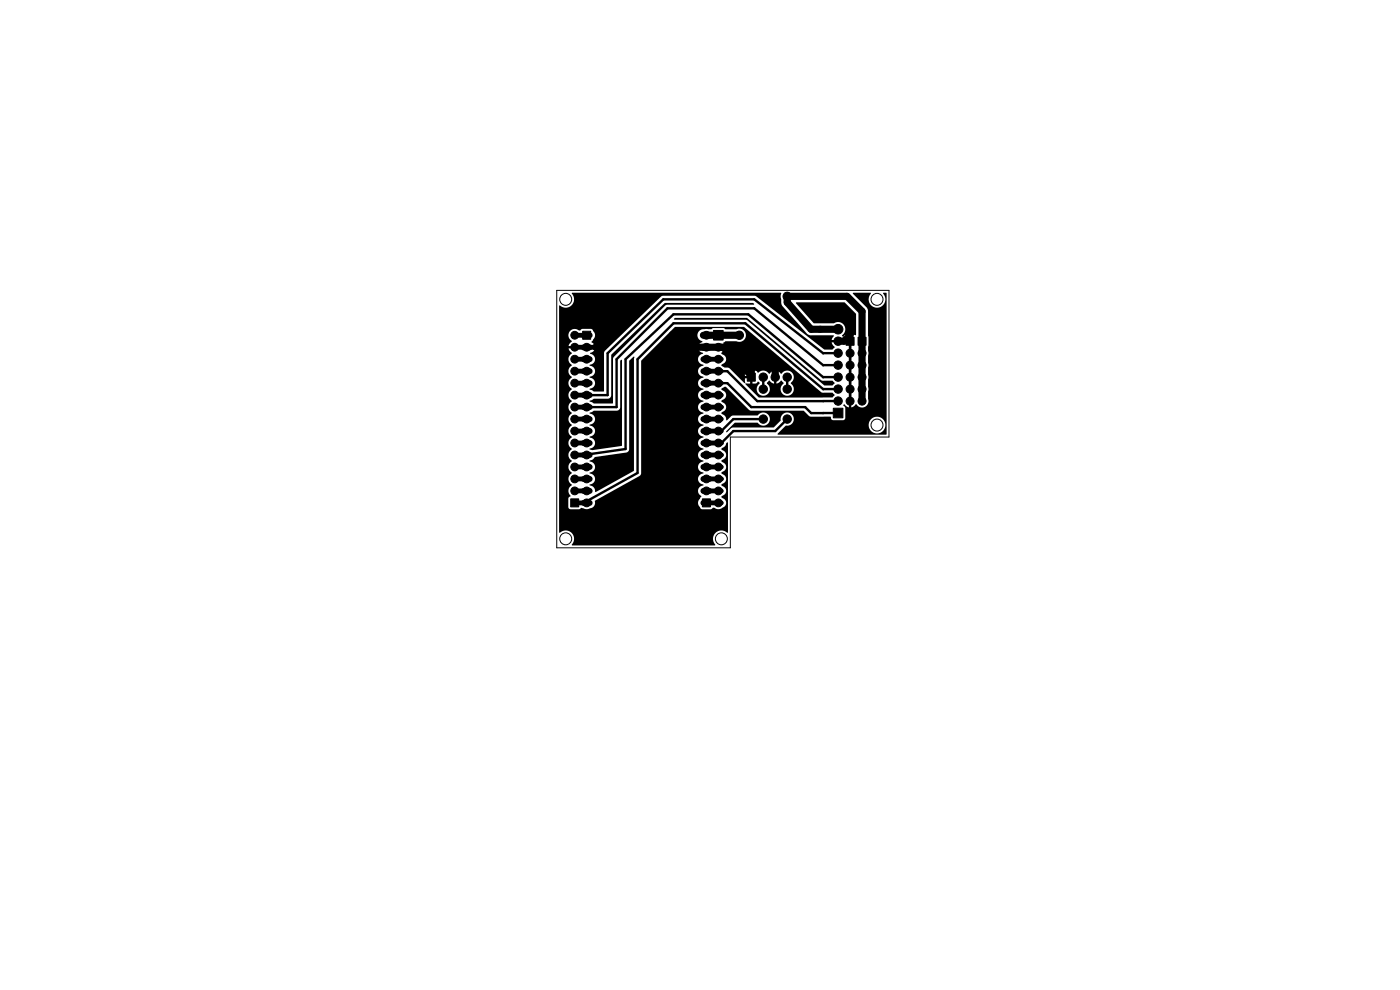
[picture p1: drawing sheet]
<svg xmlns="http://www.w3.org/2000/svg" width="297mm" height="210mm" viewBox="0 0 297 210" stroke-linecap="round" stroke-linejoin="round" font-family="sans-serif">
<g fill="none" stroke="#000" stroke-width="1.3">
<path d="M123.8 71.1h1.3M123.8 73.7h1.3M123.8 76.2h1.3M123.8 78.7h1.3M149.2 71.1h1.3M149.2 73.7h1.3M149.2 76.2h1.3M149.2 78.7h1.3M123.8 81.3h1.3M123.8 83.8h1.3M123.8 86.4h1.3M123.8 88.9h1.3"/>
<path d="M123.8 91.4h1.3M123.8 94h1.3M123.8 96.5h1.3M123.8 99.1h1.3M149.2 81.3h1.3M149.2 83.8h1.3M149.2 86.4h1.3M149.2 88.9h1.3M149.2 91.4h1.3M149.2 94h1.3M149.2 96.5h1.3M149.2 99.1h1.3"/>
<path d="M123.8 101.6h1.3M123.8 104.1h1.3M123.8 106.7h1.3M149.2 101.6h1.3M149.2 104.1h1.3M149.2 106.7h1.3"/>
</g>
<g fill="#000" stroke="#000" stroke-width=".21">
<path d="M123.6 70.3h1.7v1.7h-1.7zM151.4 70.1h2v2h-2zM179.5 71.5h1.7v1.7h-1.7zM182 71.5h1.7v1.7h-1.7zM158.5 79.2h1.7v1.7h-1.7zM176.8 86.6h2v2h-2zM121.1 105.8h1.7v1.7h-1.7zM149 105.8h1.7v1.7h-1.7z"/>
<circle cx="121.9" cy="76.2" r=".83"/>
<circle cx="121.9" cy="73.7" r=".83"/>
<circle cx="121.9" cy="78.7" r=".83"/>
<circle cx="121.9" cy="71.1" r=".83"/>
<circle cx="124.5" cy="78.7" r=".83"/>
<circle cx="124.5" cy="76.2" r=".83"/>
<circle cx="124.5" cy="73.7" r=".83"/>
<circle cx="128.9" cy="71.1" r=".89"/>
<circle cx="142.9" cy="71.1" r=".89"/>
<circle cx="149.9" cy="73.7" r=".83"/>
<circle cx="149.9" cy="71.1" r=".83"/>
<circle cx="149.9" cy="78.7" r=".83"/>
<circle cx="149.9" cy="76.2" r=".83"/>
<circle cx="152.4" cy="73.7" r=".83"/>
<circle cx="152.4" cy="78.7" r=".83"/>
<circle cx="152.4" cy="76.2" r=".83"/>
<circle cx="156.8" cy="73.7" r=".89"/>
<circle cx="156.8" cy="71.1" r=".89"/>
<circle cx="167" cy="62.9" r=".89"/>
<circle cx="174" cy="65.4" r=".89"/>
<circle cx="177.8" cy="80" r=".89"/>
<circle cx="177.8" cy="72.4" r=".89"/>
<circle cx="177.8" cy="77.5" r=".89"/>
<circle cx="177.8" cy="74.9" r=".89"/>
<circle cx="177.8" cy="69.8" r="1.02"/>
<circle cx="180.3" cy="74.9" r=".85"/>
<circle cx="180.3" cy="77.5" r=".85"/>
<circle cx="182.9" cy="74.9" r=".85"/>
<circle cx="182.9" cy="77.5" r=".85"/>
<circle cx="121.9" cy="94" r=".83"/>
<circle cx="121.9" cy="88.9" r=".83"/>
<circle cx="121.9" cy="86.4" r=".83"/>
<circle cx="121.9" cy="83.8" r=".83"/>
<circle cx="121.9" cy="91.4" r=".83"/>
<circle cx="121.9" cy="99.1" r=".83"/>
<circle cx="121.9" cy="96.5" r=".83"/>
<circle cx="121.9" cy="81.3" r=".83"/>
<circle cx="124.5" cy="99.1" r=".83"/>
<circle cx="124.5" cy="83.8" r=".83"/>
<circle cx="124.5" cy="88.9" r=".83"/>
<circle cx="124.5" cy="96.5" r=".83"/>
<circle cx="124.5" cy="94" r=".83"/>
<circle cx="124.5" cy="81.3" r=".83"/>
<circle cx="124.5" cy="86.4" r=".83"/>
<circle cx="124.5" cy="91.4" r=".83"/>
<circle cx="149.9" cy="94" r=".83"/>
<circle cx="149.9" cy="86.4" r=".83"/>
<circle cx="149.9" cy="83.8" r=".83"/>
<circle cx="149.9" cy="96.5" r=".83"/>
<circle cx="149.9" cy="81.3" r=".83"/>
<circle cx="149.9" cy="99.1" r=".83"/>
<circle cx="149.9" cy="88.9" r=".83"/>
<circle cx="149.9" cy="91.4" r=".83"/>
<circle cx="152.4" cy="96.5" r=".83"/>
<circle cx="152.4" cy="94" r=".83"/>
<circle cx="152.4" cy="81.3" r=".83"/>
<circle cx="152.4" cy="83.8" r=".83"/>
<circle cx="152.4" cy="88.9" r=".83"/>
<circle cx="152.4" cy="86.4" r=".83"/>
<circle cx="152.4" cy="91.4" r=".83"/>
<circle cx="152.4" cy="99.1" r=".83"/>
<circle cx="161.9" cy="80" r=".89"/>
<circle cx="161.9" cy="88.9" r=".89"/>
<circle cx="161.9" cy="82.5" r=".89"/>
<circle cx="164.5" cy="80" r=".89"/>
<circle cx="167" cy="82.5" r=".89"/>
<circle cx="167" cy="80" r=".89"/>
<circle cx="167" cy="88.9" r=".89"/>
<circle cx="177.8" cy="82.5" r=".89"/>
<circle cx="177.8" cy="85.1" r=".89"/>
<circle cx="180.3" cy="80" r=".85"/>
<circle cx="180.3" cy="82.5" r=".85"/>
<circle cx="180.3" cy="85.1" r=".85"/>
<circle cx="182.9" cy="82.5" r=".85"/>
<circle cx="182.9" cy="85.1" r=".85"/>
<circle cx="182.9" cy="80" r=".85"/>
<circle cx="121.9" cy="104.1" r=".83"/>
<circle cx="121.9" cy="101.6" r=".83"/>
<circle cx="124.5" cy="101.6" r=".83"/>
<circle cx="124.5" cy="104.1" r=".83"/>
<circle cx="124.5" cy="106.7" r=".83"/>
<circle cx="149.9" cy="101.6" r=".83"/>
<circle cx="149.9" cy="104.1" r=".83"/>
<circle cx="152.4" cy="101.6" r=".83"/>
<circle cx="152.4" cy="106.7" r=".83"/>
<circle cx="152.4" cy="104.1" r=".83"/>
</g>
<g fill="none" stroke="#000" stroke-width=".51">
<path d="M153 78.7h1.3l6.4 6.4h17.1M174.6 74.9l-14.6-11.4h-19.3l-11.8 11.4v8.9h-5.1M174.6 74.9h3.2M174.6 74.9h.1M177.8 77.5h-3.2l-14.6-12.1h-18.4l-10.8 10.8v10.2h-7M177.8 80h-3.2l-15.9-13.3h-15.8l-10.2 9.5v19.1l-8.9 1.2M180.3 72.4v12.7M153 81.3h1.3l5.1 5.1h11.4l1.3 1.2h5.7M161.9 80v2.6M161.9 88.9h-6.3l-2.6 2.5M167 88.9l-2.5 2.5h-8.9l-2.6 2.6M167 80v2.6"/>
<path d="M174.6 82.6l-16.5-14h-15.2l-7.6 7.6v24.1l-11.5 6.4M174.6 82.5v.1M174.6 82.5h3.2M174.6 87.6h.1M174.6 85.1h.1"/>
</g>
<g fill="none" stroke="#000" stroke-width="1">
<path d="M121.9 78.7h2.6M121.9 73.7h4.5M121.9 71.1h.1M121.9 76.2h.1M121.9 71.1h2.6M121.9 76.2h2.6M124.5 73.7h.1M124.5 78.7h.1M149.2 78.7h3.8M149.2 76.2h3.8M149.3 73.7h-.1M153 71.1h.1"/>
<path d="M153 73.7l6.4 6.3M121.9 83.8h2.6M121.9 81.3h2.6M121.9 86.4h.1M121.9 96.5h.1M121.9 94h2.6M121.9 99.1h2.6M121.9 88.9h2.6M121.9 91.4h.1M121.9 86.4h2.6M121.9 96.5h2.6M121.9 91.4h2.6"/>
<path d="M124.5 83.8h.1M124.5 88.9h.1M124.5 99.1h.1M124.5 94h.1M149.2 86.4h3.8M149.2 96.5h3.8M149.2 81.3h3.8M149.2 94h.1M149.2 91.4h3.8M149.2 99.1h3.8M149.2 83.8h.1M149.2 88.9h.1"/>
<path d="M149.2 83.8h3.8M149.2 94h3.8M149.2 88.9h3.8M153 94h.1M153 86.4h.1M153 96.5h.1M121.9 106.7h.1M121.9 101.6h.1M121.9 104.1h2.6M121.9 106.7h2.6M121.9 101.6h2.6M149.2 106.7h3.8"/>
<path d="M149.2 101.6h3.8M149.2 104.1h3.8M153 101.6h.1"/>
</g>
<path d="M128.9 71.1l-2.5 2.6M142.9 71.1l2.5 2.6h11.4M149.2 71.1h7.6M167 64.1v-1.2h12.7l3.2 3.1v19.1M167 64.2l5.1 5.7h5.7M174 65.4h3.2l3.1 3.2v2.5l-1.2 1.3h-1.3M159.4 80v-2.5h5.1v2.5" fill="none" stroke="#000" stroke-width="1.5"/>
<g fill="#000">
<path d="M122.2 73.4h2v.6l-2-.1zM131.6 76.5l.2-.2 .1 .1v18.1l-6.3 1-.5-.3a1.24 1.24 0 0 0 1.1-1.2 1.24 1.24 0 0 0-1.1-1.2v-.1a1.24 1.24 0 0 0 1.1-1.2 1.24 1.24 0 0 0-1.1-1.3 1.24 1.24 0 0 0 1.1-1.3 1.24 1.24 0 0 0-1.1-1.2v-.2l.9-.4h4.9l.6-.4zM133.5 76.5l.9-.8h.2l-.1 24.1-8.2 4.6a1.36 1.36 0 0 0-1.2-1.5 1.24 1.24 0 0 0 1.1-1.3 1.24 1.24 0 0 0-1.1-1.2v-.1a1.24 1.24 0 0 0 1.1-1.2 1.24 1.24 0 0 0-1.1-1.3l.1-.1a1.23 1.23 0 0 0 1-.7l6.7-1 .5-.5zM150.1 73.4h2v.5l-2 .1zM143 67.6l.2-.2 15.3 .1 15.7 13.1 .4 .2h2l.5 .5-.5 .5-1.8-.1-16.4-13.8-15.3-.1zM129.7 75.2l11.4-10.9h18.6l.3 .2-.1 .1-18.7 .1-11.1 11.1-.1 9.7-4.1 .1-.8-.4v-.2l.9-.4h3.1l.5-.6zM118.6 64.8h.2a1.83 1.83 0 0 0 2.5-.1 1.83 1.83 0 0 0 0-2.5l44.3-.1 .1 .1-.1 .7 .1 1.5 .3 .5 5.2 5.9 .7 .3h4.9l.1 .2-.5 .8h1.1v.5h-1.1l.3 .6 .4 .4-.5 .5h-1.8l-14.6-11.3h-19.7l-12.3 11.8-.1 8.4-2.1 .1-.9-.4v-.2a1.2 1.2 0 0 0 1.1-1.2 1.2 1.2 0 0 0-1.1-1.2v-.2a1.2 1.2 0 0 0 1.1-1.2 1.2 1.2 0 0 0-1.1-1.2v-.1a1.21 1.21 0 0 0 1.1-1.2 1.21 1.21 0 0 0-1-1.2l.2-.2a1.13 1.13 0 0 0 .8-.8h-1.5l.1-.6h1.4l-.2-.4-.5-.4 .1-.2a1.52 1.52 0 0 0 .2-2.2l-.4-.4h-1.9l-.4 .3h-.3a1.37 1.37 0 0 0-2 .3 1.37 1.37 0 0 0 .5 2l-.5 .6-.2 .4h1v.5h-1l.7 1.1a1.44 1.44 0 0 0 0 2.5v.1a1.43 1.43 0 0 0 0 2.4v.1a1.43 1.43 0 0 0 0 2.5v.1a1.43 1.43 0 0 0 0 2.4v.1a1.44 1.44 0 0 0 0 2.4v.1a1.43 1.43 0 0 0 0 2.5v.1a1.43 1.43 0 0 0 0 2.4v.1a1.43 1.43 0 0 0 0 2.5v.1a1.43 1.43 0 0 0 0 2.4v.1a1.43 1.43 0 0 0 0 2.4v.1a1.43 1.43 0 0 0 0 2.5v.1a1.43 1.43 0 0 0-.3 2.2l-.4 .5v1.9l.1 .3 .3 .1h1.8l.5-.3 .5 .1a1.34 1.34 0 0 0 1.3 0 1.29 1.29 0 0 0 1.1-1.6l9.4-5.2 .4-.4v-24l7.2-7.2h14.7l16.3 13.8 .4 .1h2l.5 .5-.5 .5h-15.6l-2.9-2.9 .1-.1 .9 .1v-1.1h.5v1.1h.7l.5-.5 .4 .4a1.43 1.43 0 0 0-.4 2.2 1.43 1.43 0 0 0 2.2 0 1.43 1.43 0 0 0-.3-2.2l.5-.6 .5 .5 .5 .2v-1.1h.5v1.1l.5-.2 .5-.5 .5 .5a1.45 1.45 0 0 0-.3 2.2 1.45 1.45 0 0 0 2.2 0 1.6 1.6 0 0 0-.3-2.2 1.45 1.45 0 0 0 .2-2.2 1.45 1.45 0 0 0-2.3 .3l-.5-.5-.5-.2v1.1h-.5v-1.1l-.5 .2-.5 .5a1.64 1.64 0 0 0-2.4-.2l-.5-.4h-.7v1h-.5v-1l-.9 .1-.2 1h1.1v.5h-1.1l.1 .9-.2 .1-3.1-3.2-1.1-.1-.6-.4v-.2a1.2 1.2 0 0 0 .6-2l-.7-.5 .6-.6 .1-.4h-1v-.5h1l-.3-.6 .5-.4h2.3a1.41 1.41 0 0 0 2-1.3 1.41 1.41 0 0 0-2-1.3h-2.3l-.4-.2h-2.2l-.4 .2h-1.4a1.29 1.29 0 0 0-1.5 1 1.29 1.29 0 0 0 .9 1.6v.2a1.13 1.13 0 0 0-.8 .8h1.4l.1 .6h-1.5a1.44 1.44 0 0 0 1.1 .9l-.1 .1a1.16 1.16 0 0 0-1 1.2 1.16 1.16 0 0 0 1 1.1l.1 .3a1.16 1.16 0 0 0-1.1 1.1 1.16 1.16 0 0 0 1 1.2l.1 .2a1.16 1.16 0 0 0-1.1 1.1 1.16 1.16 0 0 0 1 1.2l.1 .3a1.16 1.16 0 0 0-1.1 1.1 1.16 1.16 0 0 0 1 1.2l.1 .2a1.16 1.16 0 0 0-1.1 1.1 1.16 1.16 0 0 0 1 1.2l.1 .2a1.16 1.16 0 0 0-1.1 1.2 1.16 1.16 0 0 0 1 1.1l.1 .3a1.16 1.16 0 0 0-1.1 1.1 1.16 1.16 0 0 0 1 1.2l.1 .2a1.16 1.16 0 0 0-1.1 1.1 1.16 1.16 0 0 0 1 1.2l.1 .3a1.16 1.16 0 0 0-1.1 1.1 1.16 1.16 0 0 0 1 1.2l.1 .2a1.16 1.16 0 0 0-1.1 1.1 1.16 1.16 0 0 0 1 1.2l.1 .2a1.16 1.16 0 0 0-1.1 1.2 1.16 1.16 0 0 0 1 1.1l.1 .3a1.21 1.21 0 0 0-1.1 1 1.21 1.21 0 0 0 .7 1.3l-.1 .1a1.67 1.67 0 0 0-.5 1.9l.7 .7h1.9l.4-.3h.4a1.68 1.68 0 0 0 2.4-1.1 1.02 1.02 0 0 0-.7-.9l-.3-.2 .1-.2a1.17 1.17 0 0 0 .8-.9 1.17 1.17 0 0 0-.4-1.2l-.4-.2v-.2a1.19 1.19 0 0 0 .5-2l-.5-.4v-.2a1.2 1.2 0 0 0 .6-1.9l-.6-.4v-.2a1.19 1.19 0 0 0 .6-2l-.6-.3v-.3a1.85 1.85 0 0 0 1.1-1.2l.2 .1v19a1.86 1.86 0 0 0-2.6 0 1.86 1.86 0 0 0-.1 2.6l-30.3 .1-.1-.1a1.82 1.82 0 0 0-.1-2.6 1.82 1.82 0 0 0-2.5 0zM168.9 64.2h10.3l2.4 2.4v4.4l-.1 .1-.9-.1v1h-.5v-1h-.7l-.4 .3a.21 .21 0 0 1-.2 .1 .21 .21 0 0 1-.1-.3 1.54 1.54 0 0 0 .3-2.2 1.54 1.54 0 0 0-2.1-.3h-4.3l-3.7-4.3zM178.1 72.1h1.8v.5h-1.8zM180.1 77.9h.5v1.7h-.5zM180.1 75.4h.5v1.6h-.5zM180.1 72.8h.5v1.7h-.5z"/>
<path d="M153 82.5l.7-.4h.3l5.2 5h11.2l1.5 1.3h4.2l.2 .1a.52 .52 0 0 0 .4 .6h2.2l.4-.2v-2.3l-.4-.6 .1-.2 1.1 .6v-.9h.5v.9l.6-.3 .4-.4a1.43 1.43 0 0 0 1.8 .6 1.43 1.43 0 0 0 .8-1.7v-18.7l-.4-.7-2.9-3 .1-.1h3.6l.2 .1a1.81 1.81 0 0 0 .1 2.6 1.81 1.81 0 0 0 2.5-.1 1.81 1.81 0 0 0-.1-2.5l.7-.1 .1 .1v30h-23l-.1-.1 1.7-1.8 .9-.1h16.7a1.78 1.78 0 0 0 2.6 1.5 1.78 1.78 0 0 0 .2-3 1.78 1.78 0 0 0-2.8 1.2v.3h-16.7a1.42 1.42 0 0 0 .7-1.8 1.42 1.42 0 0 0-1.8-.8 1.42 1.42 0 0 0-.9 1.6l-1.5 1.5h-8.6l-.4 .1-.8 .9-.3-.1 1.9-1.9h4.9a1.42 1.42 0 0 0 2.1 .2 1.42 1.42 0 0 0-.1-2.1 1.42 1.42 0 0 0-2.1 .3h-5.2l-.4 .2-.8 .8h-.2a1.39 1.39 0 0 0-1-1.4v-.2a1.19 1.19 0 0 0 .6-1.9l-.6-.4v-.2a1.18 1.18 0 0 0 .5-2l-.5-.3zM180.1 83h.5v1.7h-.5zM180.1 80.4h.5v1.7h-.5z"/>
</g>
<g fill="none" stroke="#000" stroke-width=".21">
<path d="M118.1 61.6h70.5v31.1h-33.7v23.5h-36.8z"/>
<circle cx="120" cy="63.5" r="1.27"/>
<circle cx="186.1" cy="63.5" r="1.27"/>
<circle cx="186.1" cy="90.2" r="1.27"/>
<circle cx="120" cy="114.3" r="1.27"/>
<circle cx="153" cy="114.3" r="1.27"/>
</g>
</svg>
